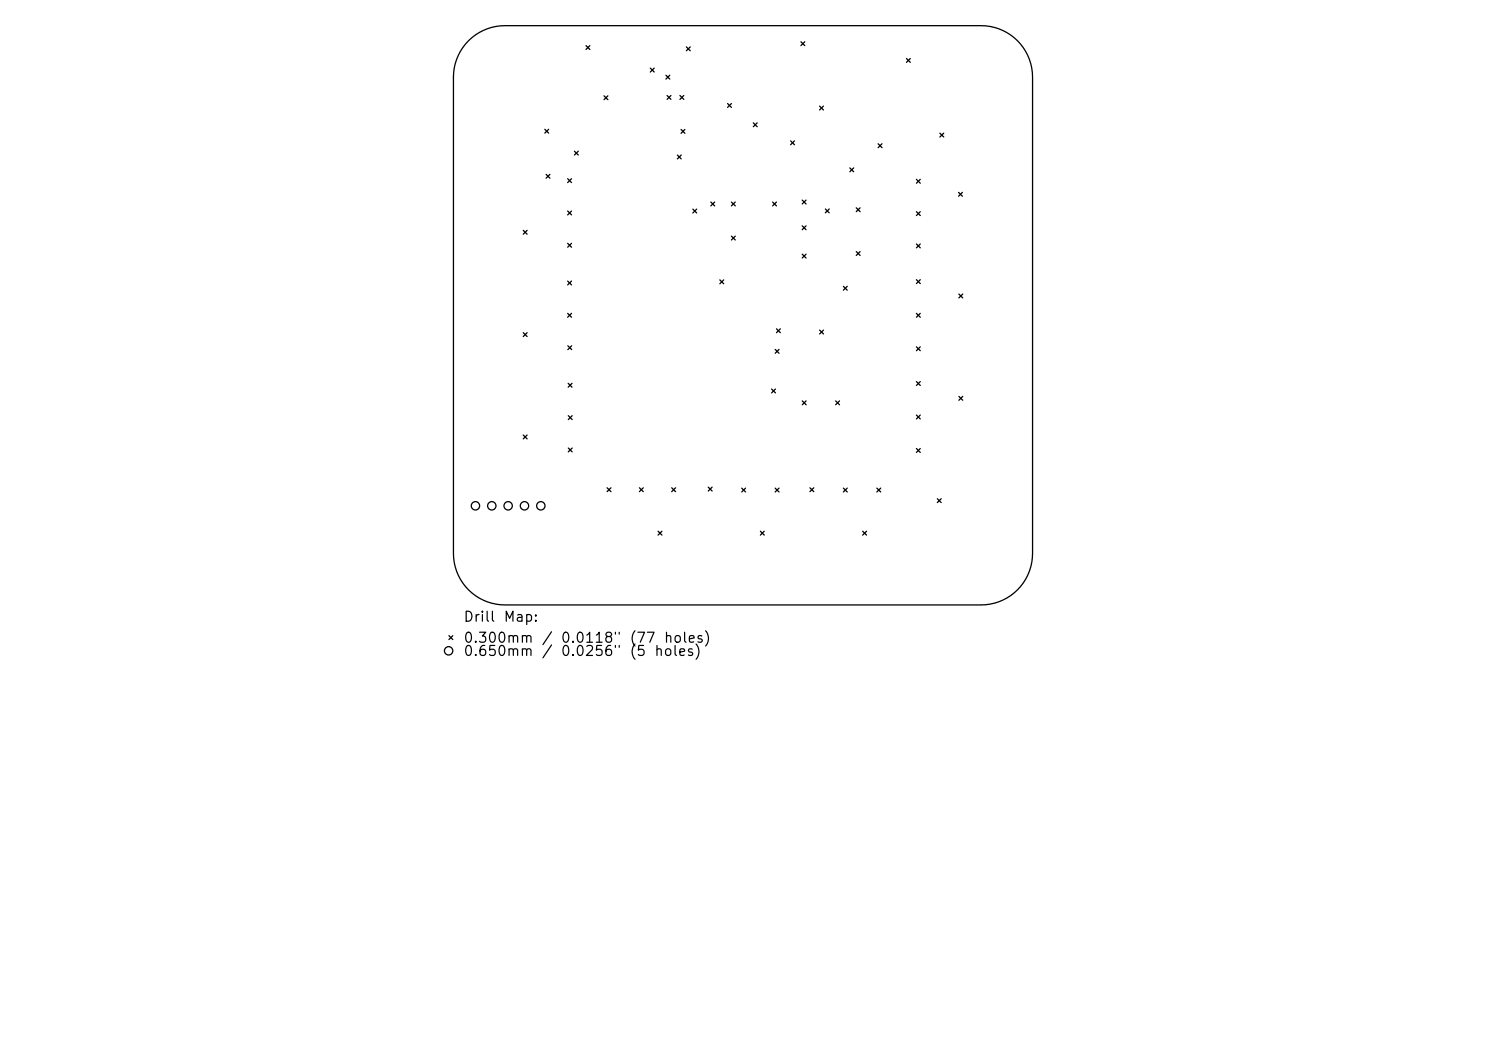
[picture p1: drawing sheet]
<svg xmlns="http://www.w3.org/2000/svg" width="297mm" height="210mm" viewBox="0 0 297 210" stroke-linecap="round" stroke-linejoin="round" font-family="sans-serif">
<defs><g id="words">
<g font-size="2">
<text x="92.5" y="124.7">Drill</text>
<text x="100.5" y="124.7">Map:</text>
<text x="92.5" y="128.9">0.300mm</text>
<text x="92.5" y="131.6">0.650mm</text>
<text x="108.1" y="128.9">/</text>
<text x="111.9" y="128.9">0.0118&quot;</text>
<text x="111.9" y="131.6">0.0256&quot;</text>
<text x="125.7" y="128.9">(77</text>
<text x="125.7" y="131.6">(5</text>
<text x="132.5" y="128.9">holes)</text>
</g>
</g></defs>
<g fill="none" stroke="#000" stroke-width=".26">
<path d="M93.6 8.1a10.3 10.3 0 0 1 7.3-3h95.2a10.3 10.3 0 0 1 10.3 10.3v95.2a10.3 10.3 0 0 1-10.3 10.3h-95.2a10.3 10.3 0 0 1-10.3-10.3v-95.2a10.3 10.3 0 0 1 3-7.3zM117.1 9.1l.8 .8M117.9 9.1l-.8 .8M120.7 19.1l.8 .8M121.5 19.1l-.8 .8M130 13.6l.8 .8M130.8 13.6l-.8 .8M133.1 15l.8 .8M133.3 19.1l.8 .8M133.9 15l-.8 .8M134.1 19.1l-.8 .8M135.9 19.1l.8 .8"/>
<path d="M136.7 19.1l-.8 .8M137.2 9.4l.8 .7M138 9.4l-.8 .7M160.1 8.3l.7 .8M160.8 8.3l-.7 .8M181.2 11.7l.7 .8M181.9 11.7l-.7 .8M108.9 25.8l.8 .8M109.1 34.8l.8 .8M109.7 25.8l-.8 .8M109.9 34.8l-.8 .8M113.5 35.7l.7 .8"/>
<path d="M114.2 35.7l-.7 .8M114.8 30.2l.8 .8M115.6 30.2l-.8 .8M135.4 31l.8 .8M136.1 25.9l.8 .7M136.2 31l-.8 .8M136.9 25.9l-.8 .7M145.4 20.7l.8 .8M146.2 20.7l-.8 .8M150.6 24.5l.7 .8M151.3 24.5l-.7 .8M158 28.1l.8 .8"/>
<path d="M158.8 28.1l-.8 .8M160.3 40l.8 .8M161.1 40l-.8 .8M163.8 21.2l.8 .8M164.6 21.2l-.8 .8M169.9 33.6l.7 .7M170.6 33.6l-.7 .7M175.5 28.7l.8 .8M176.3 28.7l-.8 .8M183.2 35.8l.7 .8M183.9 35.8l-.7 .8M187.9 26.6l.7 .8"/>
<path d="M188.6 26.6l-.7 .8M191.6 38.4l.8 .8M192.4 38.4l-.8 .8M104.6 46l.8 .8M105.4 46l-.8 .8M113.5 42.2l.7 .7M113.5 48.6l.7 .8M113.5 56.2l.7 .7M114.2 42.2l-.7 .7M114.2 48.6l-.7 .8M114.2 56.2l-.7 .7M138.5 41.8l.7 .8"/>
<path d="M139.2 41.8l-.7 .8M142.1 40.4l.7 .7M142.8 40.4l-.7 .7M143.9 55.9l.7 .8M144.6 55.9l-.7 .8M146.2 40.4l.8 .7M146.2 47.2l.8 .8M147 40.4l-.8 .7M147 47.2l-.8 .8M154.4 40.4l.8 .7M155.2 40.4l-.8 .7M160.3 45.1l.8 .8"/>
<path d="M160.3 50.8l.8 .8M161.1 45.1l-.8 .8M161.1 50.8l-.8 .8M165 41.8l.7 .7M165.7 41.8l-.7 .7M168.6 57.2l.7 .8M169.3 57.2l-.7 .8M171.1 41.5l.8 .8M171.1 50.3l.8 .7M171.9 41.5l-.8 .8M171.9 50.3l-.8 .7M183.2 42.3l.7 .8"/>
<path d="M183.2 48.8l.7 .7M183.2 55.9l.7 .8M183.9 42.3l-.7 .8M183.9 48.8l-.7 .7M183.9 55.9l-.7 .8M191.6 58.8l.8 .7M192.4 58.8l-.8 .7M104.6 66.5l.8 .7M105.4 66.5l-.8 .7M113.5 62.6l.7 .8M113.5 69.1l.8 .8M113.6 76.6l.7 .8"/>
<path d="M114.2 62.6l-.7 .8M114.3 69.1l-.8 .8M114.3 76.6l-.7 .8M154.2 77.7l.8 .8M154.9 69.8l.8 .8M155 77.7l-.8 .8M155.2 65.7l.8 .8M155.7 69.8l-.8 .8M156 65.7l-.8 .8M163.8 66l.8 .7M164.6 66l-.8 .7M183.2 62.6l.7 .8"/>
<path d="M183.2 69.3l.7 .8M183.2 76.2l.7 .8M183.9 62.6l-.7 .8M183.9 69.3l-.7 .8M183.9 76.2l-.7 .8M191.6 79.2l.8 .8M192.4 79.2l-.8 .8M104.6 86.9l.8 .8M105.4 86.9l-.8 .8M113.6 83.1l.8 .7M113.6 89.5l.8 .8M114.4 83.1l-.8 .7"/>
<path d="M114.4 89.5l-.8 .8M121.3 97.5l.8 .7M122.1 97.5l-.8 .7M127.8 97.5l.8 .7M128.6 97.5l-.8 .7M134.3 97.5l.7 .7M135 97.5l-.7 .7M141.6 97.3l.7 .8M142.3 97.3l-.7 .8M148.2 97.5l.8 .8M149 97.5l-.8 .8M154.9 97.5l.8 .8"/>
<path d="M155.7 97.5l-.8 .8M160.3 80.1l.8 .8M161.1 80.1l-.8 .8M161.9 97.5l.7 .7M162.6 97.5l-.7 .7M167 80.1l.8 .8M167.8 80.1l-.8 .8M168.6 97.5l.7 .8M169.3 97.5l-.7 .8M175.3 97.5l.7 .8M176 97.5l-.7 .8M183.2 82.9l.7 .8"/>
<path d="M183.2 89.6l.7 .8M183.9 82.9l-.7 .8M183.9 89.6l-.7 .8M187.3 99.7l.8 .7M188.1 99.7l-.8 .7M131.5 106.2l.8 .7M132.3 106.2l-.8 .7M152 106.2l.7 .7M152.7 106.2l-.7 .7M172.4 106.2l.8 .7M173.2 106.2l-.8 .7M89.7 127l.8 .8"/>
<path d="M90.5 127l-.8 .8"/>
<circle cx="95" cy="101.1" r=".84"/>
<circle cx="98.3" cy="101.1" r=".84"/>
<circle cx="101.6" cy="101.1" r=".84"/>
<circle cx="104.8" cy="101.1" r=".84"/>
<circle cx="108.1" cy="101.1" r=".84"/>
<circle cx="89.7" cy="130" r=".84"/>
</g>
<use href="#words"/>
</svg>
